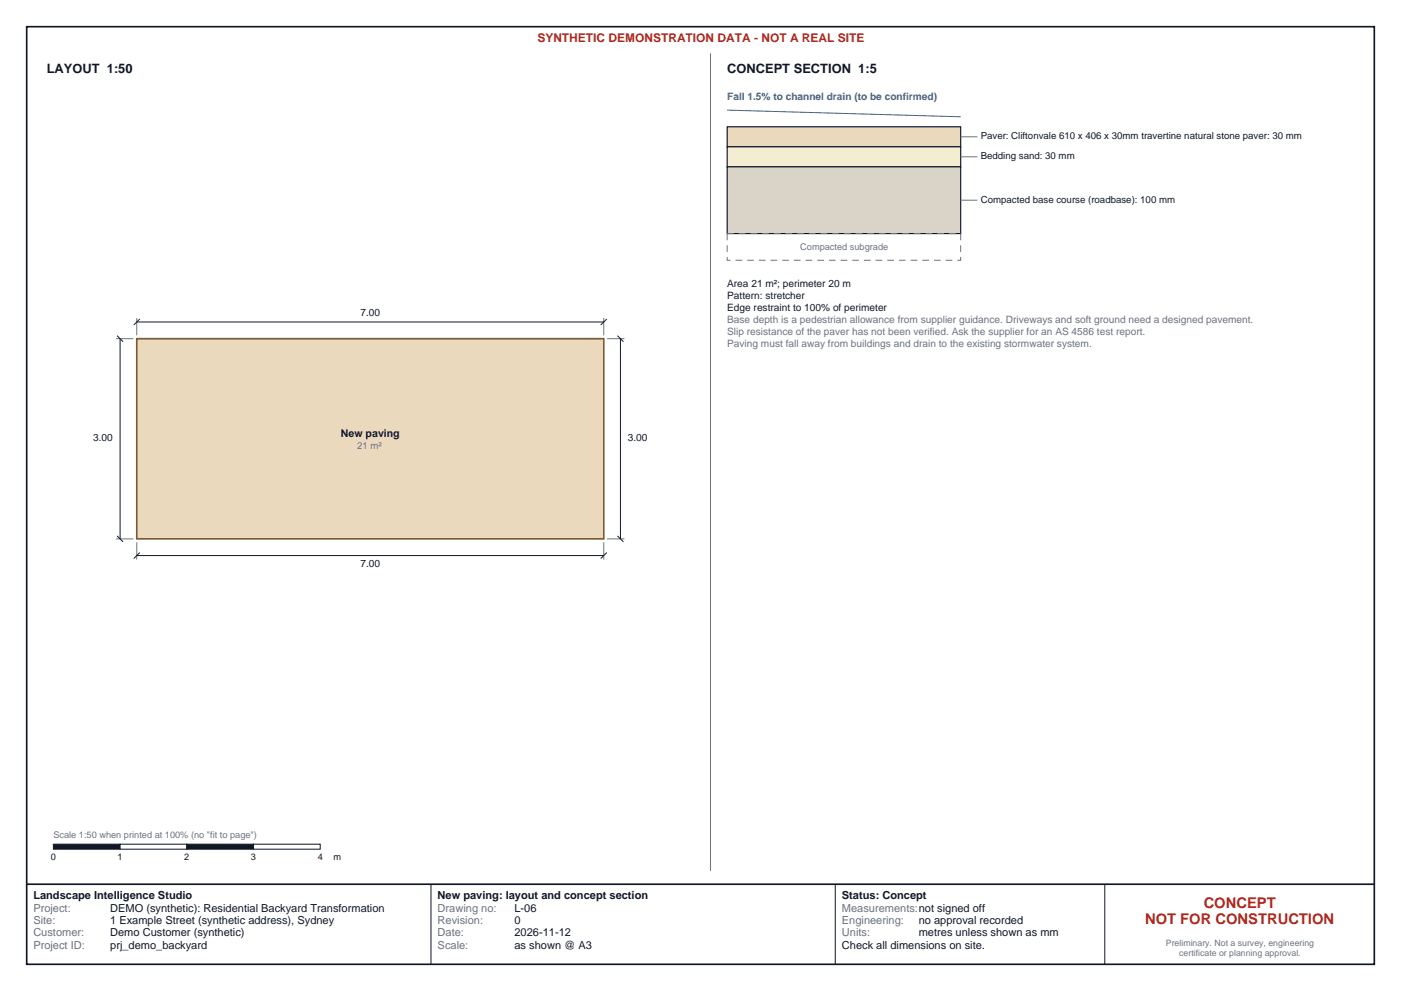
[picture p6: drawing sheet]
<svg xmlns="http://www.w3.org/2000/svg" width="420mm" height="297mm" viewBox="0 0 420 297" stroke-linecap="round" stroke-linejoin="round" font-family="sans-serif">
<defs><g id="words">
<g font-size="4.4" fill="#b3261e">
<text x="360.8" y="272">CONCEPT</text>
<text x="343.3" y="276.8">NOT FOR CONSTRUCTION</text>
</g>
<g font-size="3.9" fill="#111827">
<text x="14" y="22">LAYOUT 1:50</text>
<text x="218" y="22">CONCEPT SECTION 1:5</text>
</g>
<text font-size="3.6" fill="#b3261e" x="161.1" y="12.5">SYNTHETIC DEMONSTRATION DATA - NOT A REAL SITE</text>
<g font-size="3.3" fill="#111827">
<text x="10" y="269.5">Landscape Intelligence Studio</text>
<text x="131.2" y="269.5">New paving: layout and concept section</text>
<text x="252.4" y="269.5">Status: Concept</text>
<text x="33" y="273.2">DEMO (synthetic): Residential Backyard Transformation</text>
<text x="154.2" y="273.2">L-06</text>
<text x="33" y="276.9">1 Example Street (synthetic address), Sydney</text>
<text x="33" y="280.7">Demo Customer (synthetic)</text>
<text x="154.2" y="276.9">0</text>
<text x="154.2" y="280.7">2026-11-12</text>
<text x="275.4" y="276.9">no approval recorded</text>
<text x="275.4" y="280.7">metres unless shown as mm</text>
<text x="33" y="284.4">prj_demo_backyard</text>
<text x="154.2" y="284.4">as shown @ A3</text>
<text x="252.4" y="284.4">Check all dimensions on site.</text>
</g>
<g font-size="3.3" fill="#6b7280">
<text x="10" y="273.2">Project:</text>
<text x="131.2" y="273.2">Drawing no:</text>
<text x="252.4" y="273.2">Measurements:not signed off</text>
<text x="10" y="276.9">Site:</text>
<text x="10" y="280.7">Customer:</text>
<text x="131.2" y="276.9">Revision:</text>
<text x="131.2" y="280.7">Date:</text>
<text x="252.4" y="276.9">Engineering:</text>
<text x="252.4" y="280.7">Units:</text>
<text x="10" y="284.4">Project ID:</text>
<text x="131.2" y="284.4">Scale:</text>
</g>
<text font-size="3.2" fill="#111827" x="102.2" y="131">New paving</text>
<text font-size="3" fill="#1d5fa8" x="218" y="30">Fall 1.5% to channel drain (to be confirmed)</text>
<g font-size="3" fill="#111827">
<text x="218" y="86">Area 21 m²; perimeter 20 m</text>
<text x="218" y="89.6">Pattern: stretcher</text>
<text x="108.1" y="94.7">7.00</text>
<text x="218" y="93.2">Edge restraint to 100% of perimeter</text>
<text x="27.9" y="132.3">3.00</text>
<text x="188.2" y="132.3">3.00</text>
<text x="108.1" y="169.9">7.00</text>
</g>
<g font-size="3" fill="#6b7280">
<text x="218" y="96.8">Base depth is a pedestrian allowance from supplier guidance. Driveways and soft ground need a designed pavement.</text>
<text x="218" y="100.4">Slip resistance of the paver has not been verified. Ask the supplier for an AS 4586 test report.</text>
<text x="218" y="104">Paving must fall away from buildings and drain to the existing stormwater system.</text>
</g>
<g font-size="2.9" fill="#111827">
<text x="294" y="41.8">Paver: Cliftonvale 610 x 406 x 30mm travertine natural stone paver: 30 mm</text>
<text x="294" y="47.8">Bedding sand: 30 mm</text>
<text x="294" y="60.8">Compacted base course (roadbase): 100 mm</text>
</g>
<text font-size="2.9" fill="#6b7280" x="107" y="134.5">21 m²</text>
<g font-size="2.8" fill="#6b7280">
<text x="239.9" y="75">Compacted subgrade</text>
<text x="16" y="251.2">Scale 1:50 when printed at 100% (no &quot;fit to page&quot;)</text>
</g>
<g font-size="2.8" fill="#111827">
<text x="15.2" y="257.6">0</text>
<text x="35.2" y="257.6">1</text>
<text x="55.2" y="257.6">2</text>
<text x="75.2" y="257.6">3</text>
<text x="95.2" y="257.6">4</text>
<text x="100" y="257.6">m</text>
</g>
<g font-size="2.6" fill="#6b7280">
<text x="349.5" y="283.5">Preliminary. Not a survey, engineering</text>
<text x="353.5" y="286.4">certificate or planning approval.</text>
</g>
</g></defs>
<path d="M8 8h404v281h-404zM8 265h404" fill="none" stroke="#121726" stroke-width=".5"/>
<path d="M129.2 265v24M250.4 265v24M331.2 265v24" fill="none" stroke="#121726" stroke-width=".3"/>
<path d="M41 101.5h140v60h-140z" fill="#ebd9bd" stroke="#7a5c2e" stroke-width=".5"/>
<path d="M41 95.3v5.2M181 95.3v5.2M34.8 101.5h5.2M182 101.5h5.2M34.8 161.5h5.2M41 162.5v5.2M181 162.5v5.2M182 161.5h5.2" fill="none" stroke="#6b7380" stroke-width=".3"/>
<path d="M41 96.5h140M41.9 95.6l-1.8 1.8M181.9 95.6l-1.8 1.8M35.1 100.6l1.8 1.8M36 101.5v60M185.1 100.6l1.8 1.8M186 101.5v60M35.1 160.6l1.8 1.8M41 166.5h140M41.9 165.6l-1.8 1.8M181.9 165.6l-1.8 1.8M185.1 160.6l1.8 1.8" fill="none" stroke="#121726" stroke-width=".3"/>
<path d="M16 253h20v1.5h-20z" fill="#121726" stroke="#121726" stroke-width=".3"/>
<path d="M36 253h20v1.5h-20z" fill="#fff" stroke="#121726" stroke-width=".3"/>
<path d="M56 253h20v1.5h-20z" fill="#121726" stroke="#121726" stroke-width=".3"/>
<path d="M76 253h20v1.5h-20z" fill="#fff" stroke="#121726" stroke-width=".3"/>
<path d="M213 16v245" fill="none" stroke="#6b7380" stroke-width=".3"/>
<path d="M218 38h70v6h-70z" fill="#ebd9bd" stroke="#121726" stroke-width=".35"/>
<path d="M288 41h5" fill="none" stroke="#6b7380" stroke-width=".3"/>
<path d="M218 44h70v6h-70z" fill="#f5edd1" stroke="#121726" stroke-width=".35"/>
<path d="M288 47h5" fill="none" stroke="#6b7380" stroke-width=".3"/>
<path d="M218 50h70v20h-70z" fill="#d9d4c7" stroke="#121726" stroke-width=".35"/>
<path d="M288 60h5" fill="none" stroke="#6b7380" stroke-width=".3"/>
<path d="M218 70h70v8h-70z" fill="none" stroke="#6b7380" stroke-width=".3" stroke-dasharray="2 1.5" stroke-linecap="butt"/>
<path d="M218 33l70 2" fill="none" stroke="#1c5ea8" stroke-width=".3"/>
<use href="#words"/>
</svg>
